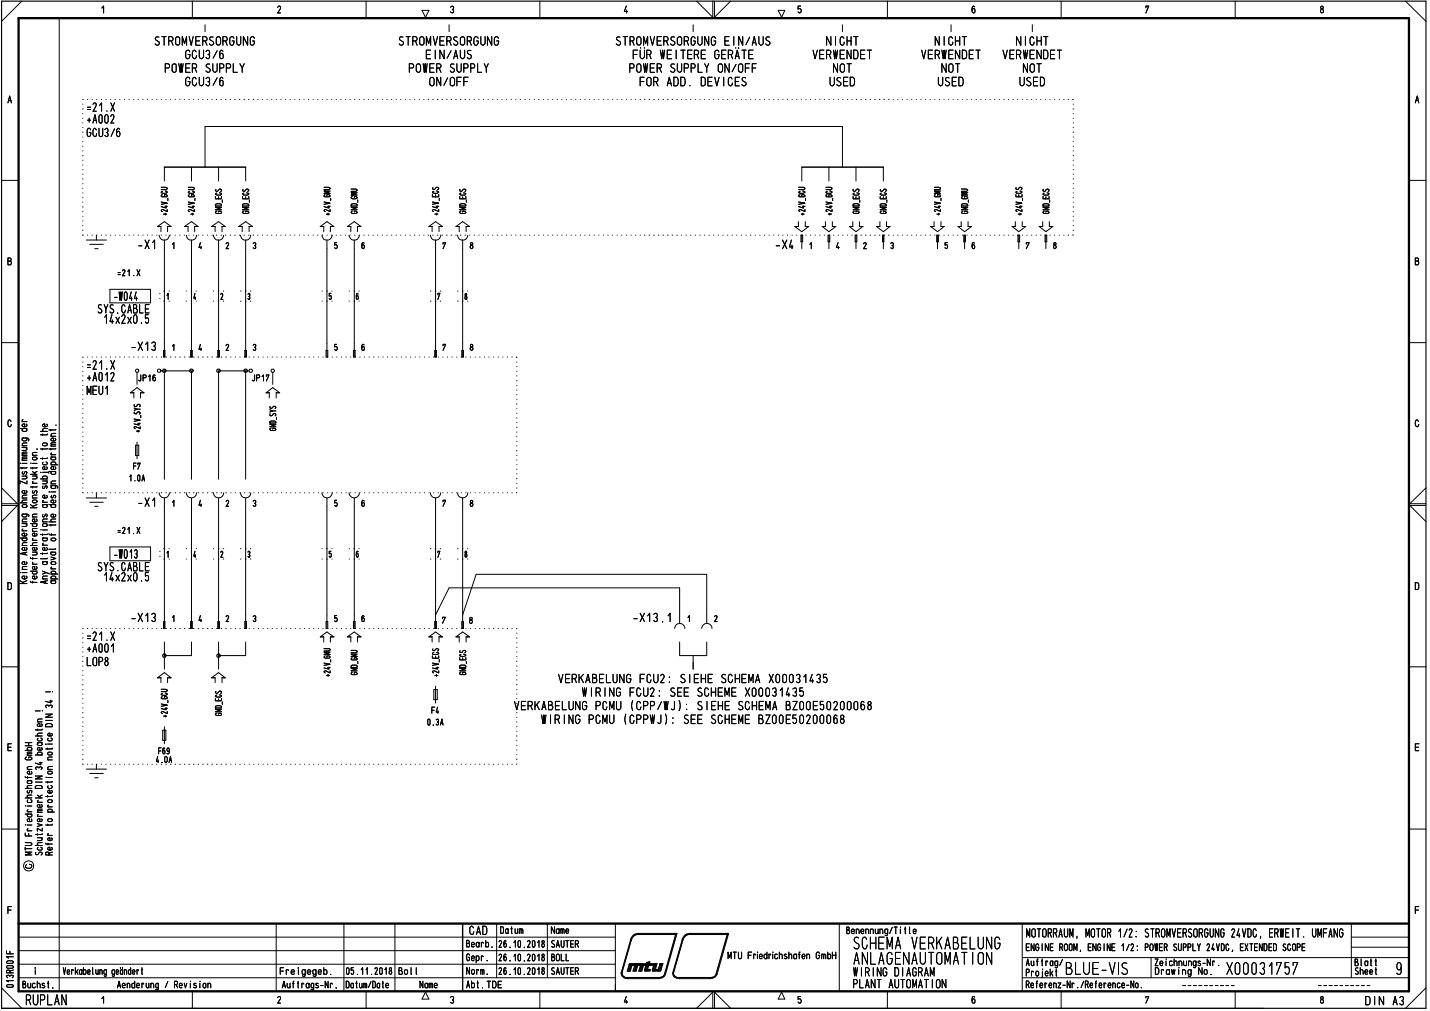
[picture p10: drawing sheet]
<svg xmlns="http://www.w3.org/2000/svg" width="420mm" height="297mm" viewBox="0 0 420 297" stroke-linecap="round" stroke-linejoin="round" font-family="sans-serif">
<defs><g id="words">
<text font-size="7.4" x="329.4" y="286.4">s</text>
<text font-size="5.3" x="292.1" y="279">G</text>
<g font-size="4.6">
<text x="285.4" y="4">6</text>
<text x="387.7" y="4">8</text>
<text x="415.7" y="30.4">A</text>
<text x="7.6" y="295.4">RUPLAN</text>
</g>
<g font-size="3.9">
<text x="59.9" y="9.5">1</text>
<text x="131.6" y="9.5">1</text>
<text x="203.3" y="9.5">1</text>
<text x="247.2" y="9.5">1</text>
<text x="279.1" y="9.5">1</text>
<text x="45.2" y="13.5">STROMVERSORGUNG</text>
<text x="54.3" y="17.4">GCU3/6</text>
<text x="116.9" y="13.5">STROMVERSORGUNG</text>
<text x="124.9" y="17.4">EIN/AUS</text>
<text x="180.7" y="13.5">STROMVERSORGUNG EIN/AUS</text>
<text x="185.7" y="17.4">FÜR WEITERE GERÄTE</text>
<text x="238.8" y="17.4">VERWENDET</text>
<text x="242.7" y="13.5">NICHT</text>
<text x="270.7" y="17.4">VERWENDET</text>
<text x="274.6" y="13.5">NICHT</text>
<text x="294.5" y="17.4">VERWENDET</text>
<text x="298.5" y="13.5">NICHT</text>
<text x="48.1" y="21.4">POWER SUPPLY</text>
<text x="119.9" y="21.4">POWER SUPPLY</text>
<text x="184.6" y="21.4">POWER SUPPLY ON/OFF</text>
<text x="244.7" y="21.4">NOT</text>
<text x="276.6" y="21.4">NOT</text>
<text x="300.5" y="21.4">NOT</text>
<text x="54.3" y="25.3">GCU3/6</text>
<text x="126" y="25.4">ON/OFF</text>
<text x="187.8" y="25.4">FOR ADD. DEVICES</text>
<text x="243.7" y="25.4">USED</text>
<text x="275.5" y="25.4">USED</text>
<text x="299.5" y="25.4">USED</text>
<text x="24.9" y="32.9">.21.X</text>
<text x="25.2" y="40.3">00U3/6</text>
<text x="25.3" y="36.3">+A002</text>
<text x="227.6" y="73.2">-X4</text>
<text x="309.3" y="73.2">8</text>
<text x="33.3" y="88.4">-W044</text>
<text x="28.5" y="92.1">SYS.CABLE</text>
<text x="30.4" y="95.2">14x2x0.5</text>
<text x="38.2" y="103.1">-X13</text>
<text x="24.9" y="108.6">.21.X</text>
<text x="25.3" y="112.1">+A012</text>
<text x="25.5" y="116.1">MEU1</text>
<text x="77.9" y="117.1">ir</text>
<text x="40.5" y="148.9">-X1</text>
<text x="28.5" y="167.9">SYS.CABLE</text>
<text x="33.3" y="164.2">-W013</text>
<text x="30.4" y="170.9">14x2x0.5</text>
<text x="38.2" y="182.8">-X13</text>
<text x="185.7" y="182.8">-X13.1</text>
<text x="201.8" y="182.8">1</text>
<text x="24.9" y="188.3">.21.X</text>
<text x="25.3" y="191.8">+A001</text>
<text x="25.3" y="195.7">LOP8</text>
<text x="164" y="200.7">VERKABELUNG FCU2: SIEHE SCHEMA X00031435</text>
<text x="152.9" y="208.7">ERKABELUNG PCMU (CPR/WJ): SIEHE SCHEMA BZOOE50200068</text>
<text x="171" y="204.7">WIRING FCU2: SEE SCHEME X00031435</text>
<text x="62.5" y="210.4">0</text>
<text x="159" y="212.8">WIRING PCMU (CPPWJ): SEE SCHEME BZOOE50200068</text>
<text x="137.8" y="274.7">CAD</text>
<text x="301.5" y="275.5">MOTORRAUM, MOTOR 1/2: STROMVERSORGUNG 24VDC, ERWEIT. UMFANG</text>
<text x="250.7" y="286.9">WIRING DIAGRAM</text>
<text x="250.4" y="290.4">PLANT AUTOMATION</text>
<text x="401" y="295.4">DIN A3/</text>
</g>
<g font-size="3.2">
<text x="81.2" y="4">2</text>
<text x="132" y="4">3</text>
<text x="183" y="4">4</text>
<text x="336.5" y="4">7</text>
<text x="2.2" y="30.4">A</text>
<text x="2.2" y="78">B</text>
<text x="245.6" y="73.2">4</text>
<text x="253.5" y="73.2">2</text>
<text x="261.4" y="73.2">3</text>
<text x="277.3" y="73.2">5</text>
<text x="285.2" y="73.2">6</text>
<text x="415.7" y="78">B</text>
<text x="34.3" y="81.2">.21.X</text>
<text x="39.7" y="112.1">7216</text>
<text x="2.1" y="125.6">0</text>
<text x="34.3" y="156.9">.21.X</text>
<text x="2.2" y="173.4">D</text>
<text x="415.7" y="173.4">D</text>
<text x="129.8" y="183.3">7</text>
<text x="137.7" y="183.3">8</text>
<text x="209.7" y="182.8">2</text>
<text x="2" y="220.7">E</text>
<text x="415.5" y="220.7">E</text>
<text x="415.5" y="268.6">F</text>
<text x="146.4" y="278.5">26.10.2018</text>
<text x="161.9" y="278.5">SAUTER</text>
<text x="213.7" y="281.9">MTU Friedrichshafen GmbH</text>
<text x="301.3" y="279.5">ENGINE ROOM, ENGINE 1/2: POWER SUPPLY 24VDC, EXTENDED SCOPE</text>
<text x="82.2" y="286.4">Freigegeb.</text>
<text x="117" y="286.4">Bol l</text>
<text x="136.9" y="282.4">Gepr.</text>
<text x="137" y="286.4">Norm.</text>
<text x="146.4" y="282.4">26.10.2018</text>
<text x="146.4" y="286.4">26.10.2018</text>
<text x="301.2" y="286.9">Projekt 3LU1— V</text>
<text x="301.4" y="283.8">Auftrag/</text>
<text x="34.3" y="290.4">Aenderung / Revision</text>
<text x="101.5" y="290.4">Datum/Date</text>
<text x="123.8" y="293.7">A</text>
<text x="136.9" y="290.4">Abt. TDE</text>
<text x="228.5" y="293.7">A</text>
<text x="301.2" y="290.4">Referenz-Nr./Reference-No.</text>
<text x="132.1" y="294.9">3</text>
<text x="183.3" y="294.9">4</text>
<text x="234.3" y="294.9">5</text>
<text x="285.4" y="294.9">6</text>
<text x="336.5" y="294.9">7</text>
<text x="387.7" y="294.9">8</text>
</g>
<g font-size="2.9">
<text x="301.4" y="73.2">7</text>
<text x="74" y="112.1">JP177</text>
<text x="37.7" y="141.5">1.0A</text>
<text x="39.1" y="138">F7</text>
<text x="58.3" y="148.9">4</text>
<text x="130" y="148.9">7</text>
<text x="137.9" y="148.9">8</text>
<text x="56.8" y="163.9">4:</text>
<text x="58.3" y="182.8">4</text>
<text x="98.1" y="182.8">5</text>
<text x="95" y="192.4">R</text>
<text x="126.7" y="209.7">F4</text>
<text x="125.5" y="213.2">0.3A</text>
<text x="46.5" y="221.7">F69</text>
<text x="45.8" y="224.2">4.0A</text>
<text x="146.9" y="274.4">Datum</text>
<text x="161.9" y="274.4">Name</text>
<text x="248.6" y="274.5">Benennung/Title</text>
<text x="136.9" y="278.4">Bearb .</text>
<text x="18.4" y="286.4">Verkabelung geändert</text>
<text x="101.6" y="286.4">05.11 .2018</text>
<text x="161.9" y="286.4">SAUTER</text>
<text x="161.9" y="282.4">BOLL</text>
<text x="250.7" y="283.5">ABLAG —\AUTOldT</text>
<text x="339.2" y="284">Zeichnungs-Nr.</text>
<text x="339.3" y="286.4">Draw ing No.</text>
<text x="398" y="283.9">Blatt</text>
<text x="398" y="286.4">Sheet</text>
<text x="6.5" y="290.4">Buchst.</text>
<text x="82.8" y="290.4">Auf trags-Nr .</text>
<text x="123.2" y="290.4">Name</text>
<text x="81.4" y="294.9">2</text>
</g>
<g font-size="2.1">
<text x="39.1" y="121.8">tn</text>
<text x="10.3" y="230.4">—</text>
<text x="7.7" y="241.6">.a)</text>
</g>
<g font-size="1.6">
<text x="63.1" y="56.4">&lt;A</text>
<text x="71.1" y="58.6">W</text>
<text x="126.9" y="58">W</text>
<text x="134.9" y="56.4">V)</text>
<text x="134.9" y="58.6">W</text>
<text x="250.5" y="58.6">W</text>
<text x="258.4" y="58.6">W</text>
<text x="298.3" y="55.9">40</text>
<text x="298.3" y="58">W</text>
<text x="306.3" y="56.4">2!)</text>
<text x="306.3" y="58.6">W</text>
<text x="47.8" y="63.3">.</text>
<text x="55.1" y="62.9">N</text>
<text x="65.1" y="60.2">1</text>
<text x="126.8" y="61.3">^4.</text>
<text x="234.4" y="61.3">^4.</text>
<text x="235.1" y="63.3">.</text>
<text x="242.5" y="61.3">^4.</text>
<text x="243.1" y="63.3">.</text>
<text x="274.3" y="61.3">^4.</text>
<text x="298.3" y="61.3">^4.</text>
<text x="6.3" y="124">4-</text>
<text x="16.2" y="125.6">•</text>
<text x="39.1" y="120.7">›-</text>
<text x="6.3" y="131.1">C</text>
<text x="11.6" y="126.9">..C-•-•</text>
<text x="39.3" y="126.2">c•-•2</text>
<text x="6.2" y="132.5">M</text>
<text x="10.7" y="132.3">• •-•-•-•-•</text>
<text x="11.7" y="135.3">-•-•</text>
<text x="5.6" y="142.3">NI</text>
<text x="8.7" y="139.5">-Y •—)-22</text>
<text x="8.7" y="143.8">-•-•</text>
<text x="8.7" y="138">•-•-•</text>
<text x="9.3" y="142.3">2-</text>
<text x="11.6" y="140.9">.22</text>
<text x="14.7" y="143.8">0')</text>
<text x="14.7" y="142.3">C</text>
<text x="6.3" y="145.1">C</text>
<text x="9.3" y="145.1">C</text>
<text x="12.3" y="148">2- 0</text>
<text x="12.3" y="149.3">22-22</text>
<text x="14.1" y="145.1">.—</text>
<text x="6.2" y="154.9">M 0</text>
<text x="6.3" y="153.5">C</text>
<text x="6.3" y="152.1">22) C</text>
<text x="9.3" y="153.5">N</text>
<text x="12.3" y="154.9">0-•-•</text>
<text x="12.3" y="153.5">C -C</text>
<text x="5.5" y="159.1">12</text>
<text x="6.3" y="157.7">0) 0</text>
<text x="6.3" y="160.4">C</text>
<text x="6.3" y="156.2">2.-</text>
<text x="8.7" y="160.4">-C</text>
<text x="9.3" y="159.1">2-</text>
<text x="11.7" y="156.2">.—</text>
<text x="11.7" y="157.6">•-•-••4-•</text>
<text x="12.3" y="159.1">ao</text>
<text x="12.3" y="162">CD—,</text>
<text x="6.3" y="167.5">C</text>
<text x="8.7" y="164.5">•-1-•</text>
<text x="9.2" y="163.3">M</text>
<text x="9.4" y="166">2-•</text>
<text x="12.3" y="166">22</text>
<text x="14.8" y="167.5">2.-</text>
<text x="6.3" y="171.6">C</text>
<text x="6.3" y="168.8">-</text>
<text x="8.7" y="171.6">•-.-•</text>
<text x="12.3" y="170.3">C</text>
<text x="14.7" y="170.3">0.</text>
<text x="102.9" y="198.4">Sei</text>
<text x="13.2" y="208.1">C),</text>
<text x="7.2" y="220.6">-0</text>
<text x="10" y="222">.0</text>
<text x="10.2" y="216.4">22</text>
<text x="13.2" y="220.6">-•-•</text>
<text x="7.8" y="226.2">C (').) C</text>
<text x="13.8" y="223.4">C</text>
<text x="7.4" y="237.2">—</text>
<text x="7.8" y="238.8">f.- E</text>
<text x="10.8" y="236">4-</text>
<text x="13.8" y="238.8">CL</text>
<text x="7.2" y="245.8">L-L-</text>
<text x="10.8" y="249.9">C.)</text>
<text x="13.2" y="251.4">CC</text>
<text x="2.1" y="268.6">F</text>
<text x="1.6" y="280.4">11-</text>
<text x="1.7" y="286">CC</text>
<text x="1.7" y="287.4">2, 7</text>
</g>
</g></defs>
<g fill="none" stroke="#000" stroke-width=".29">
<path d="M6.4 .3l-5.9 6M17.4 5.3v286M29.9 2.4l.5-.6v2M56.5 .3v5M107.6 .3v5M124 3h2l-1 2.1zM158.6 .3v5M204.7 .3l4.7 4.8v-4.8M209.9 .3v4.8l4.8-4.8M228.6 3h2l-.9 2.1zM235.2 1.8h-.7v.9a.56 .56 0 0 1 .9 .3 .56 .56 0 0 1-.7 .6l-.2-.1M260.7 .3v5"/>
<path d="M311.8 .3v5M362.9 .3v5M413 .3l6 6M.5 53h5M48.3 49.1v4.1M56.3 49.1v4.1M60.2 49.1v-11.9h187.3v11.9M64.2 49.1v4.1M72.2 49.1v4.1M235.6 49.1v4.1M243.5 49.1v4.1M251.5 49.1v4.1"/>
<path d="M259.5 49.1v4.1M414 53h5M.5 100.7h5M47.3 109h9v31.8M48.3 109v31.8M72.2 109v31.8M73.2 109h-9v31.8M414 100.7h5M416.8 123.8a.48 .48 0 0 0-.6-.4 .48 .48 0 0 0-.4 .6v.7l.4 .6h.4l.3-.6M.5 148.5h4.6l-4.6 4.7M.5 143.3l4.6 4.7h-4.6M419 148.5h-4.8l4.8 4.7"/>
<path d="M419 143.3l-4.8 4.7h4.8M.5 195.9h5M48.3 188.6v8M56.3 188.6v4h-8M64.2 188.6v8M72.2 188.6v4h-8M199.7 188.6v4h7.9v-4M203.7 192.6v4M414 195.9h5M7.4 218.2h2M8.4 218.2v.9M10.4 208.9h1.4"/>
<path d="M11 218.2h1.1l.3 .6-.3 .2h-.8l-.3-.2 .3-.6M11 214.2v.4M11 212.1h1.4M12 216.8l.4 .4-.3 .5h-.8l-.3-.4 .2-.4M12.1 219.7l.3 .4-.4 .4-1-.2v-.5l.7-.2v.9M12.1 212.7l.3 .2-.3 .5h-.9l-.2-.5 .7-.3v.8M12.4 214.2l-.1 .3h-1.9M12.4 211.2l-1.2 .1-.2 .2 .2 .6M12.4 218.2l-.2 .1M7.4 228.2l.1 .2h1.9M7.4 234.4h2M7.4 231.6h2"/>
<path d="M7.8 222.4l-.4 .4v.2l.4 .3 1.6-.2-.2-.6-.8-.1v.4M8 229.4h1.1l.3 .2v.4l-.3 .2-.9-.1-.2-.4 .3-.3M8 221.9h1.4M8.1 228.2v.5M8.2 232.3a.37 .37 0 0 0-.2 .5 .37 .37 0 0 0 .4 .2l.4-.8 .6 .1-.2 .7M8.3 239.2l-.3 .2 .3 .6h.8l.3-.2v-.4l-.3-.2M9 234.9l.4 .2v.5l-.3 .2-.9-.1-.2-.2 .2-.5M9.2 226.7l.2 .2-.2 .5h-.9l-.3-.5 .7-.3v.8M9.4 233.6l-1.3 .1-.1 .5 .4 .2M9.4 230.8l-1.3 .1-.1 .5 .4 .2M9.4 221.4h-1.1l-.3 .2 .3 .3M9.4 221l-1.3 .1-.1 .1 .3 .2"/>
<path d="M9.4 229.4h-.2M10.4 228h2l-2 .9h2M10.5 231.1l.3-.3h1.2l.4 .3v.5h-2zM11 239.9h1.4M11 238.7h1.4M11 233.6l1 .8M11.2 239.4l-.2 .2 .3 .3M11.6 224.1h.8M12 223.9v.8l-1.6-.5M12.1 236.4l.3 .5-.4 .3-1-.1v-.5l.2-.2h.5v.8M12.4 238.2h-1.2l-.2 .2 .2 .3M12.4 237.7h-1.2l-.2 .3 .4 .2"/>
<path d="M12.4 233.6l-.8 .4M.5 243.6h5M7.4 247.6h1.5a.42 .42 0 0 1 .5 .4 .42 .42 0 0 1-.5 .4h-1.5M7.4 248.9v.9M7.4 249.3h2M8.3 243.5l-.3 .4 .3 .2M9.4 250.4h-2l1.6 .4-1.6 .4h2M10.5 250.4a.43 .43 0 0 0 .1 .7 .43 .43 0 0 0 .6-.1 .56 .56 0 0 1 .6-.7 .56 .56 0 0 1 .5 .7l-.2 .2M11 242l1.4 .4-1.4 .4M11 246.1h1.4M11 244.9v.5M12 246.1a.42 .42 0 0 1 .4 .4 .42 .42 0 0 1-.4 .5h-1"/>
<path d="M12.1 240.6l.3 .3-.3 .5h-.9l-.2-.4v-.3l.7-.2v.9M12.4 247.6h-1.3l-.1 .5 .4 .3M12.4 244.9l-.1 .3h-1.9M12.4 243.3v.9l-1.4-.9v.9M414 243.6h5M3.3 266.4h-1v2M5.5 275.3h175.3M5.5 279.3h175.3M81.2 271.4v19.9M101 271.4v19.9M116 271.4v19.9M145.9 271.4v15.9"/>
<path d="M160.8 271.4v15.9M180.8 271.4v19.9M246.6 271.4v19.9M300.4 271.4v19.8M397 271.4v15.9M397 278.3h17M397 275.3h17M.5 290.2l5.9 6M1.9 282.6l.4-.3 1.3 .1a.34 .34 0 0 1 .3 .4 .34 .34 0 0 1-.4 .2h-1.3zM2 283.9l1.5-.2a.38 .38 0 0 1 .4 .4 .38 .38 0 0 1-.4 .4h-1.3l-.3-.4zM2.1 289.4l1.4-.1a.38 .38 0 0 1 .4 .4 .38 .38 0 0 1-.4 .4l-1.4-.1-.2-.3zM3.9 288.1h-2l.6 .4"/>
<path d="M3.9 281.1h-2l.6 .4M5.5 287.3h175.3M5.5 283.3h175.3M29.9 293.4l.5-.6v1.9M56.5 291.3v4.9M107.6 291.3v4.9M158.6 291.3v4.9M204.7 296.2l4.7-4.7v4.7M209.9 296.2v-4.7l4.8 4.7M260.7 291.3v4.9M300.4 287.3h113.6M300.4 281.3h113.6"/>
<path d="M311.8 291.3v4.9M338.2 281.3v6M362.9 291.3v4.9M419 290.2l-6 6"/>
<circle cx="40.3" cy="108.9" r=".49"/>
<circle cx="46.8" cy="108.9" r=".52"/>
<circle cx="73.7" cy="108.9" r=".52"/>
<circle cx="80.1" cy="108.9" r=".51"/>
<circle cx="8.4" cy="254.4" r="1.49"/>
</g>
<path d="M48.3 49.1h23.9M235.6 49.1h23.9M135.9 271.4v19.9" fill="none" stroke="#000" stroke-width=".42"/>
<path d="M.5 .3h418.5v295.9h-418.5z" fill="none" stroke="#000" stroke-width=".34"/>
<path d="M5.5 5.3h408.5v286h-408.5zM5.5 271.4h408.5" fill="none" stroke="#000" stroke-width=".68"/>
<g fill="none" stroke="#000" stroke-width=".29">
<path d="M10.4 208.9h1.4M11 218.2h1.1l.3 .6-.3 .2h-.8l-.3-.2 .3-.6M11 214.2v.4M11 212.1h1.4M12 216.8l.4 .4-.3 .5h-.8l-.3-.4 .2-.4M12.1 219.7l.3 .4-.4 .4-1-.2v-.5l.7-.2v.9M12.1 212.7l.3 .2-.3 .5h-.9l-.2-.5 .7-.3v.8M12.5 208.9h.1M12.4 214.2l-.1 .3h-1.9M12.4 211.2l-1.2 .1-.2 .2 .2 .6M12.4 218.2l-.2 .1M10.4 228h2l-2 .9h2"/>
<path d="M10.5 231.1l.3-.3h1.2l.4 .3v.5h-2zM11 239.9h1.4M11 238.7h1.4M11 233.6l1 .8M11.2 239.4l-.2 .2 .3 .3M11.6 224.1h.8M12 223.9v.8l-1.6-.5M12.1 236.4l.3 .5-.4 .3-1-.1v-.5l.2-.2h.5v.8M12.4 238.2h-1.2l-.2 .2 .2 .3M12.4 237.7h-1.2l-.2 .3 .4 .2M12.4 233.6l-.8 .4M10.5 250.4a.43 .43 0 0 0 .1 .7 .43 .43 0 0 0 .6-.1 .56 .56 0 0 1 .6-.7 .56 .56 0 0 1 .5 .7l-.2 .2"/>
<path d="M11 242l1.4 .4-1.4 .4M11 246.1h1.4M11 244.9v.5M12 246.1a.42 .42 0 0 1 .4 .4 .42 .42 0 0 1-.4 .5h-1M12.1 240.6l.3 .3-.3 .5h-.9l-.2-.4v-.3l.7-.2v.9M12.4 247.6h-1.3l-.1 .5 .4 .3M12.4 244.9l-.1 .3h-1.9M12.4 243.3v.9l-1.4-.9v.9"/>
</g>
<g fill="none" stroke="#000" stroke-width=".29">
<path d="M12.5 208.9h.1M14 229.6v.4M14 233.8v.4M14 237.1h1.4M14 228.4h1.4M14.1 235.1l.3-.2 .8 .1 .2 .5-1 .3-.4-.3zM14.3 236.6h-.3l.3 .5M14.9 230.8l.5 .3-.4 .5h-.7l-.3-.2 .2-.5M15.1 232.2l.3 .3-.3 .5h-.8l-.3-.3 .1-.4 .6-.1v.8M15.4 233.8l-.1 .2h-1.9M15.4 229.6v.2h-2M13.4 247.7l.1 .3h1.9"/>
<path d="M14 245.4h1.4M14 242.1v.5M14.1 240.7l.3-.2 .8 .1 .2 .5-1 .3-.4-.3zM14.1 247.7v.5M14.3 244.9l-.3 .1 .3 .4M15.1 249l.3 .4-.5 .4-.8-.2v-.5l.6-.2v.9M15.1 246.2l.3 .4-.5 .4-.8-.2v-.5l.6-.2v.9M15.4 242.1l-.1 .3h-1.9"/>
</g>
<g fill="none" stroke="#000" stroke-width=".29">
<path d="M13.4 212.9l.6-.3 1 .1 .4 .3v.5h-2zM13.4 209.8h2l-2 .9h2M13.4 211.7h2M13.4 203.3h1.4M13.5 218.6h.1M14 218.6h1.4M14.6 206h.8M14.9 216.8l.5 .4-.4 .5h-.7l-.3-.3 .2-.5M14.9 205.7v.8l-1.5-.4M15.1 215.5l.3 .2-.3 .5h-.8l-.3-.5 .4-.3h.3v.8M13.6 228.4h.1M14.1 226.7l.3-.1 .8 .1 .2 .5-1 .2-.4-.2z"/>
<path d="M14.1 221.1l.3-.1 .8 .1 .2 .5-1 .2-.4-.2z"/>
</g>
<g fill="none" stroke="#000" stroke-width=".29">
<path d="M15.5 203.3h.1M14 229.6v.4M14 233.8v.4M14 237.1h1.4M14 228.4h1.4M14.1 235.1l.3-.2 .8 .1 .2 .5-1 .3-.4-.3zM14.3 236.6h-.3l.3 .5M14.9 230.8l.5 .3-.4 .5h-.7l-.3-.2 .2-.5M15.1 232.2l.3 .3-.3 .5h-.8l-.3-.3 .1-.4 .6-.1v.8M15.4 233.8l-.1 .2h-1.9M15.4 229.6v.2h-2M13.4 247.7l.1 .3h1.9"/>
<path d="M14 245.4h1.4M14 242.1v.5M14.1 240.7l.3-.2 .8 .1 .2 .5-1 .3-.4-.3zM14.1 247.7v.5M14.3 244.9l-.3 .1 .3 .4M15.1 249l.3 .4-.5 .4-.8-.2v-.5l.6-.2v.9M15.1 246.2l.3 .4-.5 .4-.8-.2v-.5l.6-.2v.9M15.4 242.1l-.1 .3h-1.9"/>
</g>
<g fill="none" stroke="#000" stroke-width=".29">
<path d="M13.4 212.9l.6-.3 1 .1 .4 .3v.5h-2zM13.4 209.8h2l-2 .9h2M13.4 211.7h2M13.4 203.3h1.4M13.5 218.6h.1M14 218.6h1.4M14.6 206h.8M14.9 216.8l.5 .4-.4 .5h-.7l-.3-.3 .2-.5M14.9 205.7v.8l-1.5-.4M15.1 215.5l.3 .2-.3 .5h-.8l-.3-.5 .4-.3h.3v.8M13.6 228.4h.1M14.1 226.7l.3-.1 .8 .1 .2 .5-1 .2-.4-.2z"/>
<path d="M14.1 221.1l.3-.1 .8 .1 .2 .5-1 .2-.4-.2z"/>
</g>
<g fill="none" stroke="#000" stroke-width=".29">
<path d="M5.9 125.9h2M6 136.1h.1M6.5 128.7l1.8 .1 .2 .3-.2 .4M6.5 139.9h1.4M6.5 137.3v.5M6.5 136.1h1.4M6.5 135.2h1.4M6.5 133.9h1.4M6.7 138.6a.36 .36 0 0 0-.2 .5 .36 .36 0 0 0 .5 .2 .6 .6 0 0 1 .8-.6l-.1 .7M6.8 128.7l-.3 .3 .3 .5h.8l.3-.2-.3-.6M6.8 125.9l-.3 .3 .3 .5h.8l.3-.2-.3-.6M7.5 139.9l.4 .3-.1 .3-1.3 .2"/>
<path d="M7.7 124.6l.2 .5-.4 .3-.9-.2v-.5l.6-.2v.9M7.9 137.3l-.1 .2h-1.9M7.9 134.7h-1.2l-.2 .3 .2 .2M7.9 134.3h-1.2l-.2 .2 .4 .2M7.9 133.3h-1.2l-.2 .3 .2 .3M7.9 132.8l-1.3 .1v.4h.3M9.5 136.1h1.4M10.5 139.9l.4 .3-.2 .4-1.2 .1M12.5 130.4l1-.3a.42 .42 0 0 1 .4 .5 .42 .42 0 0 1-.4 .4l-.8-.1zM12.5 127.5v.4M13.5 135.7l.4 .4-.3 .5-.9-.1-.2-.3 .2-.4M13.7 137.2l.2 .2-.2 .5h-1l-.2-.5 .7-.3v.8"/>
<path d="M13.7 124.6l.2 .3-.1 .3-.9 .2a.45 .45 0 0 1-.4-.6 .45 .45 0 0 1 .7-.3v.9M13.9 127.5l-.1 .3h-1.9M5.9 147.7h2M6.5 146.3h1.4M6.6 148.4l.9-.1 .3 .1 .1 .4-1 .3-.3-.2zM7.9 146.9l-1.3 .1-.1 .4 .4 .3M7.9 145.5l-1.3 .1 .1 .7M8.9 149.2h2M8.9 148.3l1.2 .9M9.5 147.2l.4-.3h.6l.4 .3v.2l-.2 .3h-.8zM9.5 146.3h1.4M9.5 156.1h1.4"/>
<path d="M9.8 153.8l-.3 .2v.5l.3 .2 1-.2 .1-.3-.4-.4M10.6 156.7l.3 .3-.3 .5h-.9l-.1-.7 .6-.2v.9M10.9 155.3l-1.3 .1 .1 .7M10.9 145.5l-1.3 .1 .1 .7M10.9 148.3l-1.3 .5M12.7 151.2a.37 .37 0 0 0-.2 .5 .37 .37 0 0 0 .4 .2l.3-.7a.41 .41 0 0 1 .7 .1 .41 .41 0 0 1-.2 .6M12.7 142.8a.37 .37 0 0 0-.2 .5 .37 .37 0 0 0 .4 .2l.3-.5a.33 .33 0 0 1 .6-.2 .33 .33 0 0 1 0 .5l-.1 .2M12.7 159.6l-.2 .3 .3 .3M13.5 141.3a.42 .42 0 0 1 .4 .4 .42 .42 0 0 1-.4 .5h-1M13.7 145.5l.2 .3-.2 .5h-1l-.2-.5 .7-.3v.8M6.5 168.2h1.4M7.3 162.4v.6"/>
<path d="M7.7 169.2l.2 .6-.4 .3-.9-.2-.1-.4 .2-.3h.5v.9M7.7 165.1l.2 .4-.4 .4-.9-.2v-.5l.6-.2v.9M7.7 160.9l.2 .5-.4 .3-.9-.2-.1-.4 .2-.2h.5v.8M7.9 162.2l-2 .4 2 .5M8.9 167.8h2M9.8 167.8l-.3 .2v.5l.3 .2 1-.2 .1-.4-.4-.3M10.6 169.2l.3 .6-.4 .3-.8-.1-.2-.5 .2-.3h.5v.9M10.6 166.5l.3 .5-.4 .3-.8-.1-.2-.5 .2-.2h.5v.8M10.6 160.9l.3 .5-.4 .3-.8-.1-.2-.5 .2-.2h.5v.8M12.5 167.8l1.9 .9M12.5 162.5v.4M13.2 170.8v.6"/>
<path d="M13.7 168.2l-1.2 .5M13.9 170.6l-2 .4 2 .4M13.9 164l-.1 .2h-1.9M15.5 203.3h.1M8.7 253.9a.6 .6 0 0 1 .7 .6 .6 .6 0 0 1-.6 .6h-.8l-.4-.3-.1-.5 .3-.3"/>
</g>
<g fill="none" stroke="#000" stroke-width=".29">
<path d="M9.1 136.1h.1M9.5 133.8h1.4M9.5 136.1h1.4M9.7 134.4h1l.2 .5-1 .2-.4-.2zM10.5 139.9l.4 .3-.2 .4-1.2 .1M10.9 132.9l-1.3 .2 .1 .7M8.9 149.2h2M8.9 148.3l1.2 .9M9.5 147.2l.4-.3h.6l.4 .3v.2l-.2 .3h-.8zM9.5 156.1h1.4M9.5 146.3h1.4M9.8 153.8l-.3 .2v.5l.3 .2 1-.2 .1-.3-.4-.4"/>
<path d="M10.6 156.7l.3 .3-.3 .5h-.9l-.1-.7 .6-.2v.9M10.9 155.3l-1.3 .1 .1 .7M10.9 145.5l-1.3 .1 .1 .7M10.9 148.3l-1.3 .5M8.9 167.8h2M9.8 167.8l-.3 .2v.5l.3 .2 1-.2 .1-.4-.4-.3M10.6 169.2l.3 .6-.4 .3-.8-.1-.2-.5 .2-.3h.5v.9M10.6 166.5l.3 .5-.4 .3-.8-.1-.2-.5 .2-.2h.5v.8M10.6 160.9l.3 .5-.4 .3-.8-.1-.2-.5 .2-.2h.5v.8"/>
</g>
<g fill="none" stroke="#000" stroke-width=".29">
<path d="M303.3 7.3v2M35.2 29.2h.1M36.5 29.2h.1M37.9 29.2h.1M39.2 29.2h.1M40.6 29.2h.1M42 29.2h.1M43.3 29.2h.1M44.7 29.2h.1M46 29.2h.1M47.4 29.2h.1M48.7 29.2h.1"/>
<path d="M50.1 29.2h.1M51.4 29.2h.1M52.8 29.2h.1M54.1 29.2h.1M55.5 29.2h.1M56.9 29.2h.1M58.2 29.2h.1M59.6 29.2h.1M60.9 29.2h.1M62.3 29.2h.1M63.5 29.2h.2M64.9 29.2h.2"/>
<path d="M66.3 29.2h.1M67.6 29.2h.2M69 29.2h.1M70.3 29.2h.2M71.7 29.2h.1M73 29.2h.2M74.4 29.2h.1M75.7 29.2h.1M77.1 29.2h.1M78.4 29.2h.1M79.8 29.2h.1M81.2 29.2h.1"/>
<path d="M82.5 29.2h.1M83.9 29.2h.1M85.2 29.2h.1M86.6 29.2h.1M87.9 29.2h.1M89.3 29.2h.1M90.6 29.2h.1M92 29.2h.1M93.3 29.2h.1M94.7 29.2h.1M96.1 29.2h.1M97.4 29.2h.1"/>
<path d="M98.8 29.2h.1M100.1 29.2h.1M101.5 29.2h.1M102.8 29.2h.1M104.2 29.2h.1M105.5 29.2h.1M106.9 29.2h.1M108.2 29.2h.1M109.6 29.2h.1M111 29.2h.1M112.3 29.2h.1M113.7 29.2h.1"/>
<path d="M115 29.2h.1M116.4 29.2h.1M117.7 29.2h.1M119.1 29.2h.1M120.4 29.2h.1M121.8 29.2h.1M123.1 29.2h.1M124.5 29.2h.1M125.8 29.2h.1M127.1 29.2h.2M128.5 29.2h.2M129.8 29.2h.2"/>
<path d="M131.2 29.2h.2M132.5 29.2h.2M133.9 29.2h.2M135.3 29.2h.1M136.6 29.2h.2M138 29.2h.1M139.3 29.2h.1M140.7 29.2h.1M142 29.2h.1M143.4 29.2h.1M144.7 29.2h.1M146.1 29.2h.1"/>
<path d="M147.4 29.2h.1M148.8 29.2h.1M150.2 29.2h.1M151.5 29.2h.1M152.9 29.2h.1M154.2 29.2h.1M155.6 29.2h.1M156.9 29.2h.1M158.3 29.2h.1M159.6 29.2h.1M161 29.2h.1M162.3 29.2h.1"/>
<path d="M163.7 29.2h.1M165.1 29.2h.1M166.4 29.2h.1M167.8 29.2h.1M169.1 29.2h.1M170.5 29.2h.1M171.8 29.2h.1M173.2 29.2h.1M174.5 29.2h.1M175.9 29.2h.1M177.2 29.2h.1M178.6 29.2h.1"/>
<path d="M180 29.2h.1M181.3 29.2h.1M182.7 29.2h.1M184 29.2h.1M185.4 29.2h.1M186.7 29.2h.1M188.1 29.2h.1M189.4 29.2h.1M190.7 29.2h.2M192.1 29.2h.1M193.4 29.2h.2M194.8 29.2h.1"/>
<path d="M196.1 29.2h.2M197.5 29.2h.2M198.8 29.2h.2M200.2 29.2h.1M201.5 29.2h.1M202.9 29.2h.1M204.3 29.2h.1M205.6 29.2h.1M207 29.2h.1M208.3 29.2h.1M209.7 29.2h.1M211 29.2h.1"/>
<path d="M212.4 29.2h.1M213.7 29.2h.1M215.1 29.2h.1M216.5 29.2h.1M217.8 29.2h.1M219.2 29.2h.1M220.5 29.2h.1M221.9 29.2h.1M223.2 29.2h.1M224.6 29.2h.1M225.9 29.2h.1M227.3 29.2h.1"/>
<path d="M228.6 29.2h.1M230 29.2h.1M231.4 29.2h.1M232.7 29.2h.1M234.1 29.2h.1M235.4 29.2h.1M236.8 29.2h.1M238.1 29.2h.1M239.5 29.2h.1M240.8 29.2h.1M242.2 29.2h.1M243.5 29.2h.1"/>
<path d="M244.9 29.2h.1M246.3 29.2h.1M247.6 29.2h.1M249 29.2h.1M250.3 29.2h.1M251.6 29.2h.2M252.9 29.2h.2M254.3 29.2h.2M255.7 29.2h.1M257 29.2h.2M258.4 29.2h.1M259.7 29.2h.2"/>
<path d="M261.1 29.2h.1M262.4 29.2h.1M263.8 29.2h.1M265.1 29.2h.1M266.5 29.2h.1M267.8 29.2h.1M269.2 29.2h.1M270.6 29.2h.1M271.9 29.2h.1M273.3 29.2h.1M274.6 29.2h.1M276 29.2h.1"/>
<path d="M277.3 29.2h.1M278.7 29.2h.1M280 29.2h.1M281.4 29.2h.1M282.7 29.2h.1M284.1 29.2h.1M285.5 29.2h.1M286.8 29.2h.1M288.2 29.2h.1M289.5 29.2h.1M290.9 29.2h.1M292.2 29.2h.1"/>
<path d="M293.6 29.2h.1M294.9 29.2h.1M296.3 29.2h.1M297.6 29.2h.1M299 29.2h.1M300.4 29.2h.1M301.7 29.2h.1M303.1 29.2h.1M304.4 29.2h.1M305.8 29.2h.1M307.1 29.2h.1M308.5 29.2h.1"/>
<path d="M309.8 29.2h.1M311.2 29.2h.1M312.5 29.2h.1M313.8 29.2h.2M315.2 29.2l.1 .1M315.3 30.6h.1M315.3 31.9v.2M315.3 33.4h.1M315.3 34.7v.1M315.3 36.1v.1M315.3 37.4v.1M315.3 38.8v.1"/>
<path d="M24.3 42.9v.1M24.3 44.3v.1M24.3 45.6v.2M24.3 47.1v.1M24.3 48.4v.1M24.3 49.8v.1M24.3 51.1v.1M24.3 52.5v.2M24.3 53.9v.1M24.3 55.3v.1M24.3 56.6v.1M24.3 58v.1"/>
<path d="M24.3 59.4h.1M47.4 59.4l1.7 .3-1.7 .3M47.4 55h1.3l.4 .3-.4 .4h-1.3M47.7 57.2l-.3 .3 .2 .3 1.5-.1-.1-.5-.7-.1v.4M48.6 56.1l.5 .2v.3l-.5 .2h-.7l-.5-.2 .3-.4M49.3 58.3v.6M55.3 59.4l1.8 .3-1.8 .3M55.3 55h1.4l.4 .3-.4 .4h-1.4M55.7 57.2l-.4 .3 .3 .3 1.5-.1-.2-.5-.6-.1v.4M56.5 56.1l.5 .2 .1 .3-.5 .2h-.8l-.5-.2 .4-.4M57.3 58.3v.6M63.3 57.7v.7h1.8v-.7"/>
<path d="M64.2 57.8v.6M64.5 56.6l.4 .1 .2 .4-.4 .2h-1l-.4-.2 .4-.4M71.4 55.6a.42 .42 0 0 0 .2 .7 .42 .42 0 0 0 .6-.4 .43 .43 0 0 1 .5-.4 .43 .43 0 0 1 .3 .5l-.2 .2M72.4 56.6l.7 .4-.4 .3h-1l-.5-.3 .5-.3M73.3 58.8v.6M95.2 59.4l1.8 .3-1.8 .3M95.2 55h1.4l.4 .3-.4 .4h-1.4M95.5 57.2l-.3 .3 .3 .3 1.5-.1-.2-.5-.7-.1v.4M97 56.1h-1.8l1.4 .4-1.4 .3h1.8M97.2 58.3v.6M103.2 55.5h1.3l.4 .3-.4 .4h-1.3M103.5 57.7l-.3 .5 .4 .2h.9l.4-.2-.4-.5h-.4v.3"/>
<path d="M104.9 56.6h-1.7l1.4 .4-1.4 .3h1.7M105.1 58.8v.6M127 59.4l1.9 .3-1.9 .3M127.2 55.1a.37 .37 0 0 0 .1 .6 .37 .37 0 0 0 .5-.2 .56 .56 0 0 1 .5-.5 .56 .56 0 0 1 .6 .5l-.3 .2M128.2 56.1l.7 .4-.6 .3h-.7l-.6-.3 .5-.3M129.1 58.3v.6M136.2 56.6l.7 .3-.2 .3-1.3 .1-.3-.2 .3-.4M137 58.8v.6M234.7 59.4l1.8 .3-1.8 .3M234.7 55h1.4l.4 .3-.4 .4h-1.4M235.1 57.2l-.4 .3 .2 .3 1.6-.1-.2-.5-.7-.1v.4M235.8 56.1l.7 .4-.6 .3h-.7l-.5-.3 .4-.3"/>
<path d="M236.7 58.3v.6M242.7 59.4l1.8 .3-1.8 .3M242.7 55h1.4l.4 .3-.4 .4h-1.4M243 57.2l-.3 .1 .2 .5 1.6-.1-.3-.5-.7-.1v.4M243.8 56.1l.7 .4-.6 .3h-.7l-.5-.2 .3-.4M244.6 58.3v.6M250.7 55.6a.46 .46 0 0 0 .4 .7 .46 .46 0 0 0 .5-.6l.2-.1a.37 .37 0 0 1 .5 .1 .37 .37 0 0 1-.1 .5M251.8 56.6l.6 .3-.1 .3-1.3 .1-.3-.2 .3-.4M252.6 58.8v.6M258.7 55.6a.45 .45 0 0 0 .3 .6 .45 .45 0 0 0 .5-.3 .39 .39 0 0 1 .6-.4 .39 .39 0 0 1 0 .7M259.8 56.6l.5 .2 .1 .3-.3 .2h-1.1l-.4-.2 .4-.4M260.6 58.8v.6"/>
<path d="M274.5 59.4l1.8 .3-1.8 .3M274.5 55h1.4l.4 .3-.4 .4h-1.4M274.9 57.2l-.4 .3 .3 .3 1.5-.1-.2-.5-.6-.1v.4M276.3 56.1h-1.8l1.5 .4-1.5 .3h1.8M276.5 58.3v.6M282.5 55.5h1.4l.5 .4-.5 .3h-1.4M282.9 57.7l-.4 .3 .4 .4h1l.5-.2-.6-.5h-.4v.3M284.4 56.6h-1.9l1.4 .4-1.4 .3h1.9M284.5 58.8v.6M298.5 59.4l1.8 .3-1.8 .3M299.7 56.1l.6 .4-.6 .3h-.7l-.5-.2 .3-.4M300.4 58.3v.6"/>
<path d="M307.6 56.6l.6 .3-.1 .3-1.3 .1-.3-.2 .3-.4M308.4 58.8v.6M315.3 40.2v.1M315.3 41.6v.1M315.3 42.9v.1M315.3 44.3v.1M315.3 45.6v.2M315.3 47.1v.1M315.3 48.4v.1M315.3 49.8v.1M315.3 51.1v.1M315.3 52.5v.2"/>
<path d="M315.3 53.9v.1M315.3 55.3v.1M315.3 56.6v.1M315.3 58v.1M315.3 59.4h.1M24.3 69l.1 .1M24.3 60.7v.2M24.3 62.1v.1M24.3 63.5v.1M24.3 64.9h.1M24.3 66.2v.1M24.3 67.6v.1"/>
<path d="M25.4 70.5h5.9M25.7 69.1h.1M26.4 71.8h4M27.1 69.1h.1M27.8 73.1h1M28.3 69.1v1.4M28.4 69.1h.1M29.8 69.1h.1M31.1 69.1h.1M32.5 69.1h.1M33.8 69.1h.1M35.2 69.1h.1"/>
<path d="M36.5 69.1h.1M37.9 69.1h.1M39.2 69.1h.1M40.6 69.1h.1M40.8 72.2h.9M42 69.1h.1M42.6 70.5l1.2 2.6M43.3 69.1h.1M43.8 70.5l-1.2 2.6M44.7 69.1h.1M44.8 71.3l.6-.8v2.6M46 69.1h.1"/>
<path d="M46.8 69.1a1.48 1.48 0 0 0 1.5 1.4 1.48 1.48 0 0 0 1.4-1.4M47.3 68.1v-1.6h-1l2-1.4 1.9 1.4h-1v1.6M47.4 69.1h.1M48 62.9h1M48.3 70.5v34.4M48.5 60.6h.6M48.7 69.1h.1M48.8 60.5v.6l-1.4-.4M49.1 61.6v.5l-1.1-.5a.32 .32 0 0 0-.5 .1 .32 .32 0 0 0 .2 .4M50.1 69.1h.1M50.7 71.8l.4-.5v1.8M51.4 69.1h.1"/>
<path d="M52.8 69.1h.1M54.1 69.1h.1M54.7 69.1a1.48 1.48 0 0 0 1.5 1.4 1.48 1.48 0 0 0 1.5-1.4M55.2 68.1v-1.6h-1l2.1-1.4 1.9 1.4h-1v1.6M55.5 69.1h.1M56.1 62.9h.8M56.3 70.5v34.4M56.4 60.6h.7M56.8 60.5v.6l-1.5-.4M56.9 69.1h.1M57.1 61.6v.5l-1.3-.5a.35 .35 0 0 0-.4 .1 .35 .35 0 0 0 .1 .4h.2M58.2 69.1h.1"/>
<path d="M58.9 71.3l-.4 1.4h.7M59.1 72.4v.7M59.6 69.1h.1M60.9 69.1h.1M62.3 69.1h.1M62.7 69.1a1.53 1.53 0 0 0 1.5 1.4 1.53 1.53 0 0 0 1.5-1.4M63.2 68.1v-1.6h-1l2-1.4 2 1.4h-1v1.6M63.3 61h1.8l-1.8 .6h1.8M63.4 60l1.5-.1 .2 .6h-1.8zM63.5 69.1h.2M63.7 62.1l-.4 .2 .4 .4 1.4-.1v-.4l-.5-.1h-.4v.2M64.2 70.5v34.4"/>
<path d="M64.9 69.1h.2M66.3 69.1h.1M66.4 71.6a.39 .39 0 0 1 .6-.2 .39 .39 0 0 1 .1 .6l-.7 1.1h.8M67.6 69.1h.2M69 69.1h.1M70.3 69.1h.2M70.7 69.1a1.53 1.53 0 0 0 1.5 1.4 1.53 1.53 0 0 0 1.5-1.4M71.2 68.1v-1.6h-1.1l2.1-1.4 2 1.4h-1v1.6M71.2 61h1.9l-1.9 .6h1.9M71.3 60l1.6-.1 .2 .6h-1.9zM71.7 62.1l-.5 .2 .5 .4h1l.4-.2-.5-.4h-.4v.2M71.7 69.1h.1"/>
<path d="M72.2 70.5v34.4M73 69.1h.2M74.4 71.5l.2-.2a.43 .43 0 0 1 .5 .3 .43 .43 0 0 1-.3 .5 .45 .45 0 0 1 .3 .7 .45 .45 0 0 1-.7 0M74.4 69.1h.1M75.7 69.1h.1M77.1 69.1h.1M78.4 69.1h.1M79.8 69.1h.1M81.2 69.1h.1M82.5 69.1h.1M83.9 69.1h.1M85.2 69.1h.1"/>
<path d="M86.6 69.1h.1M87.9 69.1h.1M89.3 69.1h.1M90.6 69.1h.1M92 69.1h.1M93.3 69.1h.1M94.6 69.1a1.48 1.48 0 0 0 1.5 1.4 1.48 1.48 0 0 0 1.5-1.4M94.7 69.1h.1M95.1 68.1v-1.6h-1l2-1.4 2 1.4h-1v1.6M95.9 62.9h.9M96.1 70.5v34.4M96.1 69.1h.1"/>
<path d="M96.3 60.6h.7M96.4 62.7v.5M96.6 60.5v.6l-1.4-.4M97 61.6v.5l-1.1-.5a.32 .32 0 0 0-.5 .1 .32 .32 0 0 0 .1 .4M97.4 69.1h.1M98.8 69.1h.1M98.9 71.3h-.6l.1 .7a.5 .5 0 0 1 .7 .4 .5 .5 0 0 1-.7 .5l-.1-.2M100.1 69.1h.1M101.5 69.1h.1M102.6 69.1a1.53 1.53 0 0 0 1.5 1.4 1.53 1.53 0 0 0 1.5-1.4M102.8 69.1h.1M103.1 68.1v-1.6h-1l2-1.4 1.9 1.4h-1v1.6"/>
<path d="M103.2 61h1.7l-1.7 .6h1.7M103.3 60l1.5-.1 .1 .6h-1.7zM103.5 62.1l-.3 .4 .4 .2h.9l.4-.2-.4-.4h-.4v.2M104.1 70.5v34.4M104.2 69.1h.1M106.9 69.1h.1M107 71.5l-.4-.2-.3 .4v1l.3 .4a.53 .53 0 0 0 .5-.7 .53 .53 0 0 0-.7-.3l-.1 .2M108.2 69.1h.1M109.6 69.1h.1M111 69.1h.1M112.3 69.1h.1M113.7 69.1h.1"/>
<path d="M115 69.1h.1M116.4 69.1h.1M117.7 69.1h.1M119.1 69.1h.1M120.4 69.1h.1M121.8 69.1h.1M123.1 69.1h.1M124.5 69.1h.1M125.8 69.1h.1M126.4 69.1a1.53 1.53 0 0 0 1.6 1.4 1.53 1.53 0 0 0 1.5-1.4M127 68.1v-1.6h-1l2-1.4 2 1.4h-1v1.6M127.1 69.1h.2"/>
<path d="M127.8 62.9h.9M128 70.5v34.4M128.2 62.7v.5M128.5 69.1h.2M128.9 61.6v.5l-1.3-.5-.6 .2 .4 .3M129.8 69.1h.2M130.2 71.7v-.4h.7l-.7 1.8M131.2 69.1h.2M132.5 69.1h.2M133.9 69.1h.2M134.5 69.1a1.48 1.48 0 0 0 1.5 1.4 1.48 1.48 0 0 0 1.5-1.4M134.9 68.1v-1.6h-.9l1.9-1.4 2.1 1.4h-1.1v1.6"/>
<path d="M135.1 61h1.8l-1.8 .6h1.8M135.1 60l1.6-.1 .2 .6h-1.8zM135.3 69.1h.1M135.4 62.1l-.3 .1 .3 .5h1l.5-.2-.5-.4h-.5v.2M135.9 70.5v34.4M136.6 69.1h.2M138 69.1h.1M138.3 71.4a.68 .68 0 0 0 .6 .9 .47 .47 0 0 1-.3 .7 .47 .47 0 0 1-.6-.5 .47 .47 0 0 1 .6-.4l.2-.2a.36 .36 0 0 0 0-.5 .36 .36 0 0 0-.5 0zM139.3 69.1h.1M140.7 69.1h.1M142 69.1h.1M143.4 69.1h.1"/>
<path d="M144.7 69.1h.1M146.1 69.1h.1M147.4 69.1h.1M148.8 69.1h.1M150.2 69.1h.1M151.5 69.1h.1M152.9 69.1h.1M154.2 69.1h.1M155.6 69.1h.1M156.9 69.1h.1M158.3 69.1h.1M159.6 69.1h.1"/>
<path d="M161 69.1h.1M162.3 69.1h.1M163.7 69.1h.1M165.1 69.1h.1M166.4 69.1h.1M167.8 69.1h.1M169.1 69.1h.1M170.5 69.1h.1M171.8 69.1h.1M173.2 69.1h.1M174.5 69.1h.1M175.9 69.1h.1"/>
<path d="M177.2 69.1h.1M178.6 69.1h.1M180 69.1h.1M181.3 69.1h.1M182.7 69.1h.1M184 69.1h.1M185.4 69.1h.1M186.7 69.1h.1M188.1 69.1h.1M189.4 69.1h.1M190.7 69.1h.2M192.1 69.1h.1"/>
<path d="M193.4 69.1h.2M194.8 69.1h.1M196.1 69.1h.2M197.5 69.1h.2M198.8 69.1h.2M200.2 69.1h.1M201.5 69.1h.1M202.9 69.1h.1M204.3 69.1h.1M205.6 69.1h.1M207 69.1h.1M208.3 69.1h.1"/>
<path d="M209.7 69.1h.1M211 69.1h.1M212.4 69.1h.1M213.7 69.1h.1M215.1 69.1h.1M216.5 69.1h.1M217.8 69.1h.1M219.2 69.1h.1M220.5 69.1h.1M221.9 69.1h.1M223.2 69.1h.1M224.6 69.1h.1"/>
<path d="M225.9 69.1h.1M227.3 69.1h.1M228.6 69.1h.1M230 69.1h.1M231.4 69.1h.1M232.7 69.1h.1M234.1 69.1h.1M234.6 65.1v1.4h-1l2 1.6 2-1.6h-1v-1.4M235.3 69.1h.5v1.9h-.5zM235.4 62.9h.9M235.6 69.1v4M236.5 61.6v.5l-1.3-.5-.5 .2 .3 .3"/>
<path d="M236.8 69.1h.1M238 71.8l.4-.5v1.8M238.1 69.1h.1M239.5 69.1h.1M240.8 69.1h.1M242.2 69.1h.1M242.5 65.1v1.4h-.9l1.9 1.6 2.1-1.6h-1v-1.4M243.3 69.1h.5v1.9h-.5zM243.4 62.9h.9M243.5 69.1v4M244.5 61.6v.5l-1.5-.5-.3 .4 .3 .1M244.9 69.1h.1"/>
<path d="M246.3 69.1h.1M247.6 69.1h.1M249 69.1h.1M250.3 69.1h.1M250.6 65.1v1.4h-1l1.9 1.6 2-1.6h-1v-1.4M250.7 61h1.7l-1.7 .6h1.7M250.7 60l1.6-.1 .1 .6h-1.7zM251 62.1l-.3 .1 .3 .5h1l.4-.2-.5-.4h-.4v.2M251.2 69.1h.6v1.9h-.6zM251.5 69.1v4M252.9 69.1h.2M254.3 69.1h.2"/>
<path d="M255.7 69.1h.1M257 69.1h.2M258.4 69.1h.1M258.5 65.1v1.4h-1l2 1.6 2-1.6h-1v-1.4M258.6 61h1.8l-1.8 .6h1.8M258.7 60l1.5-.1 .2 .6h-1.8zM259 62.1l-.4 .4 .4 .2h1.1l.3-.2-.4-.4h-.5v.2M259.5 69.1v4M259.7 69.1v1.9h-.4v-1.9h.6M261.1 69.1h.1M262.4 69.1h.1M263.8 69.1h.1"/>
<path d="M265.1 69.1h.1M266.5 69.1h.1M267.8 69.1h.1M269.2 69.1h.1M270.6 69.1h.1M271.9 69.1h.1M273.3 69.1h.1M274.4 65.1v1.4h-1l2.1 1.6 1.9-1.6h-.9v-1.4M274.6 69.1h.1M275.2 69.1h.5v1.9h-.5zM275.3 62.9h.8M275.5 69.1v4"/>
<path d="M275.7 62.7v.5M276 69.1h.1M276.3 61.6v.5l-1.3-.5-.5 .2 .4 .3M277.3 69.1h.1M278.7 69.1h.1M280 69.1h.1M281.4 69.1h.1M282.4 65.1v1.4h-.9l1.9 1.6 2.1-1.6h-1.1v-1.4M282.5 61h1.9l-1.9 .6h1.9M282.6 60l1.5-.1 .3 .6h-1.9zM282.7 69.1h.1M282.9 62.1l-.4 .2 .4 .4h1l.5-.2-.6-.4h-.4v.2"/>
<path d="M283.2 69.1h.5v1.9h-.5zM283.4 69.1v4M284.1 69.1h.1M285.5 69.1h.1M286.8 69.1h.1M288.2 69.1h.1M289.5 69.1h.1M290.9 69.1h.1M292.2 69.1h.1M293.6 69.1h.1M294.9 69.1h.1M296.3 69.1h.1"/>
<path d="M297.6 69.1h.1M298.3 65.1v1.4h-.9l1.9 1.6 2.1-1.6h-1v-1.4M299 69.1h.6v1.9h-.5v-1.9M299.2 62.9h.9M299.3 69.1v4M299.7 62.7v.5M300.3 61.6v.5l-1.1-.5a.32 .32 0 0 0-.6 .1 .32 .32 0 0 0 .2 .4M300.4 69.1h.1M301.7 69.1h.1M303.1 69.1h.1M304.4 69.1h.1M305.8 69.1h.1"/>
<path d="M306.4 65.1v1.4h-1l1.9 1.6 2-1.6h-1v-1.4M306.5 61h1.7l-1.7 .6h1.7M306.5 60l1.6-.1 .1 .6h-1.7zM306.8 62.1l-.3 .1 .3 .5h1l.4-.2-.5-.4h-.4v.2M307 69.1h.6v1.9h-.6zM307.3 69.1v4M308.5 69.1h.1M309.8 69.1h.1M311.2 69.1h.1M312.5 69.1h.1M313.8 69.1h.2M315.3 69l-.1 .1"/>
<path d="M315.3 60.7v.2M315.3 62.1v.1M315.3 63.5v.1M315.3 64.9h.1M315.3 66.2v.1M315.3 67.6v.1M32.3 85h11.9v4h-11.9M46.9 87.7l.1 .1M47 86.2l-.1 .2M48.1 88.5h.3M48.1 85.5h.3M49.1 86.8l.3-.6v1.8"/>
<path d="M49.7 88.5h.1M49.7 85.5h.1M54.7 88.5h.1M54.7 85.5h.1M56.2 88.5h.1M56.2 85.5h.1M57.3 86.2l-.4 1.4h.5M57.4 87.3v.7M57.6 88.5h.1M57.6 85.5h.1M62.7 88.5h.1M62.7 85.5h.1"/>
<path d="M64.1 88.5h.2M64.1 85.5h.2M64.9 86.5l.1-.2a.41 .41 0 0 1 .5 .1 .41 .41 0 0 1-.1 .6l-.5 1h.6M65.6 88.5h.1M65.6 85.5h.1M70.7 88.5h.1M70.7 85.5h.1M72.1 88.5h.2M72.1 85.5h.2M72.9 86.4l.2-.2a.49 .49 0 0 1 .3 .5 .49 .49 0 0 1-.3 .4l.3 .1v.7l-.4 .1-.1-.3M73.5 88.5h.2M73.5 85.5h.2"/>
<path d="M94.6 88.5h.1M94.6 85.5h.1M96.1 88.5h.1M96.1 85.5h.1M97.2 86.2h-.5v.8l.2-.1a.56 .56 0 0 1 .4 .5 .56 .56 0 0 1-.4 .6l-.2-.3M97.5 88.5h.1M97.5 85.5h.1M102.6 88.5h.1M102.6 85.5h.1M104 88.5h.1M104 85.5h.1M105.2 86.4l-.3-.2-.2 .5v.9l.3 .4a.65 .65 0 0 0-.1-1.1l-.2 .4"/>
<path d="M105.5 88.5h.1M105.5 85.5h.1M126.4 88.5h.2M126.4 85.5h.2M127.9 88.5h.2M127.9 85.5h.2M128.7 86.6v-.4h.5l-.5 1.8M129.3 88.5h.2M129.3 85.5h.2M134.4 88.5h.2M134.4 85.5h.2M135.9 88.5h.1"/>
<path d="M135.9 85.5h.1M136.8 86.3l-.1 .1a.51 .51 0 0 0 .4 .7 .57 .57 0 0 1-.3 .9 .66 .66 0 0 1 .2-1.1l.1-.5-.2-.2zM137.4 88.5h.1M137.4 85.5h.1M24.3 118.6v.2M35.2 104.9h.1M36.5 104.9h.1M37.9 104.9h.1M39.2 104.9h.1M39.3 116.9v-1.5h-1l2-1.5 2 1.5h-1v1.5M39.5 118.9a.46 .46 0 0 0 .4 .6 .46 .46 0 0 0 .4-.5 .41 .41 0 0 1 .7-.2 .41 .41 0 0 1-.1 .7M40.6 104.9h.1"/>
<path d="M42 104.9h.1M43.3 104.9h.1M44.7 104.9h.1M46 104.9h.1M47.4 104.9h.1M48 103h.5v1.9h-.5zM48.7 104.9h.2M50.1 104.9h.1M50.7 101.7l.4-.5v1.8M51.4 104.9h.2M52.8 104.9h.2M54.1 104.9h.2"/>
<path d="M55.5 104.9h.2M56 103h.5v1.9h-.5zM56.9 104.9h.1M58.2 104.9h.2M58.9 101.2l-.4 1.4h.7M59.1 102.3v.7M59.6 104.9h.1M60.9 104.9h.2M62.3 104.9h.1M63.6 104.9h.2M64 103h.5v1.9h-.5zM65 104.9h.2"/>
<path d="M66.3 104.9h.2M66.4 101.5a.39 .39 0 0 1 .6-.3 .39 .39 0 0 1 .1 .7l-.7 1.1h.8M67.8 104.9h.1M69.1 104.9h.1M70.5 104.9h.1M71.8 104.9h.6v-1.9h-.5v1.9M73.2 104.9h.1M74.4 101.4l.2-.2a.43 .43 0 0 1 .5 .3 .43 .43 0 0 1-.3 .5 .45 .45 0 0 1 .3 .7 .45 .45 0 0 1-.7 0M74.5 104.9h.1M75.9 104.9h.1M77.3 104.9h.1M78.6 104.9h.1"/>
<path d="M79.4 119.5h-.1a.51 .51 0 0 0 .5 .5 .51 .51 0 0 0 .5-.5 .4 .4 0 0 1 .6 0 .4 .4 0 0 1-.1 .6M80 104.9h.1M81.3 104.9h.1M82.7 104.9h.1M84 104.9h.1M85.4 104.9h.1M86.7 104.9h.1M88.1 104.9h.1M89.5 104.9h.1M90.8 104.9h.1M92.2 104.9h.1M93.5 104.9h.1"/>
<path d="M94.9 104.9h.1M95.8 103h.5v1.9h-.5zM97.6 104.9h.1M98.9 101.2h-.6l.1 .7a.52 .52 0 0 1 .7 .4 .52 .52 0 0 1-.6 .6l-.2-.3M98.9 104.9h.1M100.3 104.9h.1M101.6 104.9h.1M103 104.9h.1M104.4 104.9v-1.9h-.6v1.9h.6M105.7 104.9h.1M107 101.3l-.4-.1-.3 .4v1l.3 .4a.55 .55 0 0 0 .5-.6 .55 .55 0 0 0-.5-.5l-.3 .3M107.1 104.9h.1"/>
<path d="M108.4 104.9h.1M109.8 104.9h.1M111.1 104.9h.1M112.5 104.9h.1M113.8 104.9h.1M115.2 104.9h.1M116.5 104.9h.1M117.9 104.9h.1M119.3 104.9h.1M120.6 104.9h.1M122 104.9h.1M123.3 104.9h.1"/>
<path d="M124.7 104.9h.1M126 104.9h.1M127.4 104.9h.1M127.7 103h.5v1.9h-.5zM128.7 104.9h.1M130.1 104.9h.1M130.2 101.6v-.4h.7l-.7 1.8M131.4 104.9h.1M132.8 104.9h.1M134.2 104.9h.1M135.5 104.9h.1M135.7 103h.5v1.9h-.5z"/>
<path d="M136.9 104.9h.1M138.2 104.9h.1M138.3 101.3a.55 .55 0 0 0 0 .5 .55 .55 0 0 0 .5 .3 .48 .48 0 0 1 0 .7 .48 .48 0 0 1-.7-.1 .48 .48 0 0 1 .3-.7 .41 .41 0 0 0 .5-.4 .41 .41 0 0 0-.6-.3zM139.6 104.9h.1M140.9 104.9h.1M142.3 104.9h.1M143.6 104.9h.1M145 104.9h.1M146.3 104.9h.1M147.7 104.9h.1M149.1 104.9h.1M150.4 104.9h.1"/>
<path d="M151.8 104.9v.2M151.8 106.3v.1M151.8 107.7v.1M151.8 109.1h.1M151.8 110.4v.1M151.8 111.8v.1M151.8 113.2v.1M151.8 114.6h.1M151.8 115.9v.1M151.8 117.3h.1M151.8 118.6v.2M9.1 136.1h.1"/>
<path d="M9.5 133.8h1.4M9.7 134.4h1l.2 .5-1 .2-.4-.2zM10.9 132.9l-1.3 .2 .1 .7M14.9 134.3h1.1l.4 .6-.4 .2h-.7l-.4-.2 .4-.6M14.9 136.6h2.1M14.9 133.6h1.5M14.9 128.2h1.5M15.2 133.1l-.3 .2 .4 .3M15.4 136.6a.42 .42 0 0 1-.5-.5 .42 .42 0 0 1 .5-.4l1 .3v.3l-.4 .3M16.1 137.2l.3 .2-.3 .5h-.9l-.3-.5 .8-.3v.8M16.1 128.8l.3 .2-.3 .5h-.9l-.3-.5 .8-.3v.8M16.4 130.6h-1.2l-.3 .2 .3 .3"/>
<path d="M16.4 130h-1l-.5 .3 .5 .3M16.4 127.3l-1.3 .2 .1 .7M16.4 134.3l-.2 .1M24.3 120.1h.1M24.3 121.4v.1M24.3 122.8v.1M24.3 124.1v.1M24.3 125.5v.1M24.3 126.9v.1M24.3 128.3v.1M24.3 129.6v.1M24.3 131v.1"/>
<path d="M24.3 132.3v.2M24.3 133.8v.1M24.3 135.1v.1M24.3 136.5v.1M24.3 137.8v.1M24.3 139.2v.1M39.4 123.1l1.8 .3-1.8 .4M39.8 130.8h1v3.1h-1zM40.3 129.9v4.9M40.6 126.4v.5M40.9 124.3v.6l-1.5-.4M41.4 122v.7"/>
<path d="M79.3 124.7h1.8l-1.8 .7h1.8M79.3 123.9l1.4-.2 .4 .3v.3h-1.8zM79.3 120.4l.8 .3-.8 .4M79.4 121.6a.46 .46 0 0 0 .3 .6 .46 .46 0 0 0 .5-.5l.1-.1a.4 .4 0 0 1 .6 0 .4 .4 0 0 1-.1 .6M79.6 125.8l-.3 .2 .3 .5h1l.5-.3-.5-.4h-.5v.3M80.1 120.7h1M81.2 122.6v.7M151.8 120.1h.1M151.8 121.4v.1M151.8 122.8v.1M151.8 124.1v.1M151.8 125.5v.1"/>
<path d="M151.8 126.9v.1M151.8 128.3v.1M151.8 129.6v.1M151.8 131v.1M151.8 132.3v.2M151.8 133.8v.1M151.8 135.1v.1M151.8 136.5v.1M151.8 137.8v.1M151.8 139.2v.1M15 158.2l1-.1 .4 .2v.3l-.4 .3h-.6l-.4-.2zM15.2 145.6a.33 .33 0 0 0-.1 .6 .33 .33 0 0 0 .5-.2l.1-.2a.33 .33 0 0 1 .5-.2 .33 .33 0 0 1 .1 .4l-.2 .3"/>
<path d="M16.1 151.1l.3 .3-.3 .5h-.9l-.3-.3 .1-.4 .7-.2v.9M16.1 147l.3 .4-.4 .3-1-.1-.1-.4 .8-.3v.8M24.3 140.5v.2M24.3 142v.1M24.3 143.3v.1M24.3 144.7l.1 .1M25.4 146.3h5.9M25.7 144.8h.1M26.4 147.6h4M27.1 144.8h.1M27.8 148.8h1M28.3 144.8v1.5"/>
<path d="M28.4 144.8h.1M29.8 144.8h.1M31.1 144.8h.1M32.5 144.8h.1M33.8 144.8h.1M35.2 144.8h.1M36.5 144.8h.1M37.9 144.8h.1M39.2 144.8h.1M40.6 144.8h.1M42 144.8h.1M43.3 144.8h.1"/>
<path d="M44.7 144.8h.1M46 144.8h.1M46.8 144.8a1.48 1.48 0 0 0 1.5 1.5 1.48 1.48 0 0 0 1.4-1.5M47.4 144.8h.1M48.3 146.3v38.4M48.7 144.8h.2M50.1 144.8h.1M50.7 147.6l.4-.6v1.8M51.4 144.8h.2M52.8 144.8h.2M54.1 144.8h.2M54.7 144.8a1.48 1.48 0 0 0 1.5 1.5 1.48 1.48 0 0 0 1.5-1.5"/>
<path d="M55.5 144.8h.2M56.3 146.3v14.9M56.9 144.8h.1M58.2 144.8h.2M59.6 144.8h.1M60.9 144.8h.2M62.3 144.8h.1M62.7 144.8a1.52 1.52 0 0 0 1.5 1.5 1.52 1.52 0 0 0 1.5-1.5M63.6 144.8h.2M64.2 146.3v38.4M65 144.8h.2M66.3 144.8h.2"/>
<path d="M66.4 147.3a.42 .42 0 0 1 .6-.2 .42 .42 0 0 1 .1 .6l-.7 1.1h.8M67.8 144.8h.1M69.1 144.8h.1M70.5 144.8h.1M70.7 144.8a1.52 1.52 0 0 0 1.5 1.5 1.52 1.52 0 0 0 1.5-1.5M71.8 144.8h.1M72.2 146.3v38.4M73.2 144.8h.1M74.4 147.2l.4-.2a.49 .49 0 0 1 .3 .4 .49 .49 0 0 1-.3 .5 .43 .43 0 0 1 .3 .5 .43 .43 0 0 1-.4 .4l-.3-.3M74.5 144.8h.1M75.9 144.8h.1M77.3 144.8h.1"/>
<path d="M78.6 144.8h.1M80 144.8h.1M81.3 144.8h.1M82.7 144.8h.1M84 144.8h.1M85.4 144.8h.1M86.7 144.8h.1M88.1 144.8h.1M89.5 144.8h.1M90.8 144.8h.1M92.2 144.8h.1M93.5 144.8h.1"/>
<path d="M94.6 144.8a1.48 1.48 0 0 0 1.5 1.5 1.48 1.48 0 0 0 1.5-1.5h.1M94.9 144.8h.1M96.1 146.3v38.4M96.2 144.8h.1M98.9 147h-.6v.8a.48 .48 0 0 1 .8 0 .48 .48 0 0 1-.1 .7l-.2 .3h-.3l-.2-.3M98.9 144.8h.1M100.3 144.8h.1M101.6 144.8h.1M102.6 144.8a1.48 1.48 0 0 0 1.5 1.5 1.48 1.48 0 0 0 1.4-1.5M103 144.8h.1M104.1 146.3v38.4M104.4 144.8h.1"/>
<path d="M105.7 144.8h.1M107 147.2l-.4-.2-.3 .4v1.1l.3 .3a.52 .52 0 0 0 .5-.6 .52 .52 0 0 0-.7-.5l-.1 .4M107.1 144.8h.1M108.4 144.8h.1M109.8 144.8h.1M111.1 144.8h.1M112.5 144.8h.1M113.8 144.8h.1M115.2 144.8h.1M116.5 144.8h.1M117.9 144.8h.1M119.3 144.8h.1"/>
<path d="M120.6 144.8h.1M122 144.8h.1M123.3 144.8h.1M124.7 144.8h.1M126 144.8h.1M126.4 144.8a1.52 1.52 0 0 0 1.6 1.5 1.52 1.52 0 0 0 1.5-1.5M127.4 144.8h.1M128 146.3v38.4M128.7 144.8h.1M130.1 144.8h.1M131.4 144.8h.1M132.8 144.8h.1"/>
<path d="M134.2 144.8h.1M134.5 144.8a1.48 1.48 0 0 0 1.5 1.5 1.48 1.48 0 0 0 1.5-1.5M135.5 144.8h.1M135.9 146.3v38.4M136.9 144.8h.1M138.2 144.8h.1M139.6 144.8h.1M140.9 144.8h.1M142.3 144.8h.1M143.6 144.8h.1M145 144.8h.1M146.3 144.8h.1"/>
<path d="M147.7 144.8h.1M149.1 144.8h.1M150.4 144.8h.1M151.8 144.7v.1M151.8 140.5v.2M151.8 142v.1M151.8 143.3v.1M14.9 170.6h1.1l.4 .3-.1 .4-.3 .1-1-.1-.1-.4 .4-.3M14.9 163.7l1.5 .4-1.5 .4M14.9 162.2l1.3 .1 .1 .6-1 .2-.4-.4 .4-.5M15 165.2l1-.2 .3 .2 .1 .4-1 .3-.4-.2zM15.4 168.7a.42 .42 0 0 1-.5-.5 .42 .42 0 0 1 .5-.4l.9 .2 .1 .4-.4 .3"/>
<path d="M32.3 160.7h11.9v4.1h-11.9M46.9 163.4l.1 .1M47 162l-.1 .1M48.1 164.3h.3M48.1 161.2h.3M49.1 162.5l.3-.5v1.7M49.7 164.3h.1M49.7 161.2h.1M54.7 164.3h.1M54.7 161.2h.1M56.3 164.3v20.4M62.7 164.3h.1"/>
<path d="M62.7 161.2h.1M64.1 164.3h.2M64.1 161.2h.2M64.9 162.3l.1-.3h.3l.2 .3-.6 1.4h.6M65.6 164.3h.1M65.6 161.2h.1M70.7 164.3h.1M70.7 161.2h.1M72.1 164.3h.2M72.1 161.2h.2M72.9 162.2l.1-.2 .4 .1v.6l-.3 .1a.49 .49 0 0 1 .3 .5 .49 .49 0 0 1-.3 .4l-.2-.2M73.5 164.3h.2"/>
<path d="M73.5 161.2h.2M94.6 164.3h.1M94.6 161.2h.1M96.1 164.3h.1M96.1 161.2h.1M97.2 162h-.5v.7l.2-.1a.57 .57 0 0 1 .4 .5 .57 .57 0 0 1-.4 .6l-.2-.3M97.5 164.3h.1M97.5 161.2h.1M102.6 164.3h.1M102.6 161.2h.1M104 164.3h.1M104 161.2h.1"/>
<path d="M105.2 162.1l-.3-.1-.2 .4v.9l.3 .4a.74 .74 0 0 0-.1-1.1l-.2 .4M105.5 164.3h.1M105.5 161.2h.1M126.4 164.3h.2M126.4 161.2h.2M127.9 164.3h.2M127.9 161.2h.2M128.7 162.3v-.3h.5l-.5 1.7M129.3 164.3h.2M129.3 161.2h.2M134.4 164.3h.2M134.4 161.2h.2"/>
<path d="M135.9 164.3h.1M135.9 161.2h.1M136.8 162a.67 .67 0 0 0 .3 1l.1 .3-.3 .4a.65 .65 0 0 1-.3-.6 .65 .65 0 0 1 .4-.5l.1-.5zM137.4 164.3h.1M137.4 161.2h.1M24.3 198.4v.1M24.3 199.7v.1M35.2 184.7h.1M36.5 184.7h.1M37.9 184.7h.1M39.2 184.7h.1M40.6 184.7h.1"/>
<path d="M42 184.7h.1M43.3 184.7h.1M44.7 184.7h.1M46 184.7h.1M47.4 184.7h.1M48 182.6h.5v2.1h-.5zM48.7 184.7h.2M50.1 184.7h.1M50.7 181.4l.4-.6v1.8M51.4 184.7h.2M52.8 184.7h.2M54.1 184.7h.2"/>
<path d="M55.5 184.7h.2M56 182.6h.5v2.1h-.5zM56.9 184.7h.1M58.2 184.7h.2M59.6 184.7h.1M60.9 184.7h.2M62.3 184.7h.1M63.6 184.7h.2M64 182.6h.5v2.1h-.5zM65 184.7h.2M66.3 184.7h.2M66.4 181.2a.42 .42 0 0 1 .6-.3 .42 .42 0 0 1 .1 .7l-.7 1h.8"/>
<path d="M67.8 184.7h.1M69.1 184.7h.1M70.5 184.7h.1M71.8 184.7h.6v-2.1h-.5v2.1M73.2 184.7h.1M74.4 181.2l.4-.4a.49 .49 0 0 1 .3 .5 .49 .49 0 0 1-.3 .5 .43 .43 0 0 1 .3 .4 .43 .43 0 0 1-.4 .4l-.3-.2M74.5 184.7h.1M75.9 184.7h.1M77.3 184.7h.1M78.6 184.7h.1M80 184.7h.1M81.3 184.7h.1"/>
<path d="M82.7 184.7h.1M84 184.7h.1M85.4 184.7h.1M86.7 184.7h.1M88.1 184.7h.1M89.5 184.7h.1M90.8 184.7h.1M92.2 184.7h.1M93.5 184.7h.1M94.9 184.7h.1M95.1 188.6v-1.5h-1l2-1.4 2 1.4h-1v1.5M95.2 194.8l1.8 .4-1.8 .3"/>
<path d="M95.8 182.6h.5v2.1h-.5zM95.9 198.5h.9M96.3 196.2h.7M96.4 198.1v.6M96.6 196v.6l-1.4-.3M97 197.1v.6l-1.1-.5a.32 .32 0 0 0-.5 0 .32 .32 0 0 0 .1 .5M97.2 193.8v.7M97.6 184.7h.1M98.9 184.7h.1M100.3 184.7h.1M101.6 184.7h.1M103 184.7h.1"/>
<path d="M103.1 188.6v-1.5h-1l2-1.4 1.9 1.4h-1v1.5M103.2 196.4h1.7l-1.7 .7h1.7M103.2 195.7l.3-.3h1.1l.3 .3v.4h-1.7zM103.2 191.1h1.3l.4 .2-.4 .5h-1.3M103.5 193.3l-.3 .2 .2 .4 1.5-.2-.1-.4-.7-.1v.3M104.4 184.7v-2.1h-.6v2.1h.6M104.9 192.2h-1.7l1.4 .3-1.4 .4h1.7M105.1 194.3v.7M105.7 184.7h.1M107 181.1l-.4-.3-.2 .3-.1 1.2a.38 .38 0 0 0 .4 .3 .38 .38 0 0 0 .4-.4l-.3-.7h-.2l-.3 .4M107.1 184.7h.1M108.4 184.7h.1"/>
<path d="M109.8 184.7h.1M111.1 184.7h.1M112.5 184.7h.1M113.8 184.7h.1M115.2 184.7h.1M116.5 184.7h.1M117.9 184.7h.1M119.3 184.7h.1M120.6 184.7h.1M122 184.7h.1M123.3 184.7h.1M124.7 184.7h.1"/>
<path d="M126 184.7h.1M127 188.6v-1.5h-1l2-1.4 2 1.4h-1v1.5M127 194.8l1.9 .4-1.9 .3M127 192.7v.7h1.9v-.7M127.2 190.7l-.1 .1a.43 .43 0 0 0 .4 .4 .43 .43 0 0 0 .5-.4 .41 .41 0 0 1 .6-.2 .41 .41 0 0 1 0 .7M127.4 184.7h.1M127.5 191.7l-.5 .3 .3 .3h1.3l.3-.3-.2-.3h-.5M127.7 182.6h.5v2.1h-.5zM127.8 198.5h.9M128 192.8v.6M128 180.7l4-8h67.7v10.4M128.1 196.2h.8"/>
<path d="M128.2 198.1v.6M128.5 196v.6l-1.5-.3M128.7 184.7h.1M128.9 197.1v.6l-1.3-.6-.5 .1-.1 .2 .4 .3M129.1 193.8v.7M130.1 184.7h.1M131.4 184.7h.1M132.8 184.7h.1M134.2 184.7h.1M134.9 188.6v-1.5h-.9l1.9-1.4 2.1 1.4h-1.1v1.5M135.1 196.4h1.8l-1.8 .7h1.8M135.1 195.6l1.4-.2 .4 .3v.4h-1.8z"/>
<path d="M135.1 193.2v.7h1.8v-.7M135.2 191.2a.36 .36 0 0 0 0 .5 .36 .36 0 0 0 .5 0l.1-.1a.48 .48 0 0 1 .6-.5 .48 .48 0 0 1 .4 .6l-.2 .1M135.4 197.5l-.3 .2 .1 .4 1.4 .1 .3-.2-.1-.3-.4-.2h-.5v.4M135.5 184.7h.1M135.7 182.6h.5v2.1h-.5zM135.9 193.3v.6M135.9 180.7l4-12h67.7v14.4M136.2 192.2l.7 .3-.6 .4h-.7l-.5-.3 .3-.3M136.9 184.7h.1M137 194.3v.7M138.2 184.7h.1M139.6 184.7h.1"/>
<path d="M140.9 184.7h.1M142.3 184.7h.1M143.6 184.7h.1M145 184.7h.1M146.3 184.7h.1M147.7 184.7h.1M149.1 184.7h.1M150.4 184.7h.1M151.8 184.7h.1M151.8 186v.1M151.8 187.4v.1M151.8 188.8v.1"/>
<path d="M151.8 190.2h.1M151.8 191.5v.1M151.8 192.9v.1M151.8 194.2v.2M151.8 195.7h.1M151.8 197v.1M151.8 198.4v.1M151.8 199.7v.1M198.2 184.7a1.48 1.48 0 0 1 1.5-1.6 1.48 1.48 0 0 1 1.5 1.6M203.7 194.6v2M206.2 184.7a1.48 1.48 0 0 1 1.5-1.6 1.48 1.48 0 0 1 1.5 1.6M24.3 201.1v.2"/>
<path d="M24.3 202.5v.1M24.3 203.9v.1M24.3 205.2v.1M24.3 206.6v.1M24.3 207.9v.1M24.3 209.3v.2M24.3 210.7v.1M24.3 212.1v.1M24.3 213.4v.1M24.3 214.8v.1M24.3 216.2v.1M24.3 217.6v.1"/>
<path d="M24.3 218.9v.1M47.3 200.6v-1.5h-1l2-1.5 1.9 1.5h-1v1.5M47.4 206.8l1.7 .4-1.7 .3M47.4 202.5l1.7 .2v.2l-.4 .3h-1.3M47.7 204.7l-.3 .3 .2 .3 1.5-.2-.1-.4-.7-.1v.4M47.8 214.5h.9v3h-.9zM48 210.4h1M48.3 213.5v5M48.5 208.1h.6M48.6 203.6l.5 .2v.2l-.5 .3h-.7l-.5-.3 .3-.3M48.6 210.1v.6M48.8 207.9v.6l-1.4-.3"/>
<path d="M49.1 209v.6l-1.1-.5a.32 .32 0 0 0-.5 0 .32 .32 0 0 0 .2 .5M49.3 205.7v.7M63.2 200.6v-1.5h-1l2-1.5 2 1.5h-1v1.5M63.3 205.2v.7h1.8v-.7M63.5 203.1a.42 .42 0 0 0 .2 .7 .42 .42 0 0 0 .5-.4 .39 .39 0 0 1 .6-.4 .39 .39 0 0 1 0 .7M64.2 205.3v.6M64.5 204.1l.4 .1 .2 .4-.4 .2h-1l-.4-.2 .4-.4M65.3 206.2v.7M127.5 202.6h1v3h-1zM128 201.6v5M151.2 206.1l.6 2.4 .6-2.4M151.8 201.1v.2"/>
<path d="M151.8 202.5v.1M151.8 203.9v.1M151.8 210.7v.1M151.8 212.1v.1M151.8 213.4v.1M151.8 214.8v.1M151.8 216.2v.1M151.8 217.6v.1M151.8 218.9v.1M24.3 220.3v.1M24.3 221.7h.1M24.3 223v.2"/>
<path d="M24.3 224.5h.1M25.4 226h5.9M25.7 224.5h.1M26.4 227.2h4M27.1 224.5h.1M27.8 228.5h1M28.3 224.5v1.5M28.4 224.5h.1M29.8 224.5h.1M31.1 224.5h.1M32.5 224.5h.1M33.8 224.5h.1"/>
<path d="M35.2 224.5h.1M36.5 224.5h.1M37.9 224.5h.1M39.2 224.5h.1M40.6 224.5h.1M42 224.5h.1M43.3 224.5h.1M44.7 224.5h.1M51.4 224.5h.2M52.8 224.5h.2M54.1 224.5h.2M55.5 224.5h.2"/>
<path d="M56.9 224.5h.1M58.2 224.5h.2M59.6 224.5h.1M60.9 224.5h.2M62.3 224.5h.1M63.6 224.5h.2M65 224.5h.2M66.3 224.5h.2M67.8 224.5h.1M69.1 224.5h.1M70.5 224.5h.1M71.8 224.5h.1"/>
<path d="M73.2 224.5h.1M74.5 224.5h.1M75.9 224.5h.1M77.3 224.5h.1M78.6 224.5h.1M80 224.5h.1M81.3 224.5h.1M82.7 224.5h.1M84 224.5h.1M85.4 224.5h.1M86.7 224.5h.1M88.1 224.5h.1"/>
<path d="M89.5 224.5h.1M90.8 224.5h.1M92.2 224.5h.1M93.5 224.5h.1M94.9 224.5h.1M96.2 224.5h.1M97.6 224.5h.1M98.9 224.5h.1M100.3 224.5h.1M101.6 224.5h.1M103 224.5h.1M104.4 224.5h.1"/>
<path d="M105.7 224.5h.1M107.1 224.5h.1M108.4 224.5h.1M109.8 224.5h.1M111.1 224.5h.1M112.5 224.5h.1M113.8 224.5h.1M115.2 224.5h.1M116.5 224.5h.1M117.9 224.5h.1M119.3 224.5h.1M120.6 224.5h.1"/>
<path d="M122 224.5h.1M123.3 224.5h.1M124.7 224.5h.1M126 224.5h.1M127.4 224.5h.1M128.7 224.5h.1M130.1 224.5h.1M131.4 224.5h.1M132.8 224.5h.1M134.2 224.5h.1M135.5 224.5h.1M136.9 224.5h.1"/>
<path d="M138.2 224.5h.1M139.6 224.5h.1M140.9 224.5h.1M142.3 224.5h.1M143.6 224.5h.1M145 224.5h.1M146.3 224.5h.1M147.7 224.5h.1M149.1 224.5h.1M150.4 224.5h.1M151.8 224.5h.1M151.8 220.3v.1"/>
<path d="M151.8 221.7h.1M151.8 223v.2M187.6 274.5l-1.2 .4-.6 .6-3 10.3M187.6 274.6h10.9M198.6 274.2l-3.4 12.1-.4 .6-1 .3h-10l-.8-.5-.2-1M198.8 274.4h-11.2l-1.3 .4-.8 1.1-2.8 9.9M198.8 274.2l-3.4 12.1-.5 .6-.8 .4h-10.3l-.9-.6-.2-1M202.7 274.5l-1.2 .4-.5 .6-3.1 10.3M202.7 274.6h11M213.7 274.2l-3.3 12.1-.5 .6-1 .3h-10l-.7-.5-.3-1M213.9 274.4h-11.2a2.28 2.28 0 0 0-2.2 2l-2.7 9.4M213.9 274.2l-3.5 12.1"/>
<path d="M252.3 275.6a.79 .79 0 0 0-1.2 .1 .79 .79 0 0 0 .2 1.2l.5 .2a.82 .82 0 0 1 .5 1.3 .82 .82 0 0 1-1.4-.1M254.6 276a.68 .68 0 0 0-.7-.7l-.3 .2a2.81 2.81 0 0 0-.2 2.2v.4a.68 .68 0 0 0 .8 .7l.3-.2 .3-1M254.9 279.8v3.5l-1.5-3.5v3.5M255.7 275.3v3.5M255.7 277.1h1.6M255.8 279.8v3.5h1.5M257.3 275.3v3.5M258.2 277.1h1.3M259.8 275.3h-1.6v3.5h1.5M260.6 278.8v-3.5l.8 2.8 .8-2.8v3.5M263.1 278.8l.8-3.5 .7 3.5M263.4 277.7h1"/>
<path d="M264.6 279.8h-1.5v3.5h1.5M267.1 279.8v3.5l-1.6-3.5v3.5M267.9 275.3l.8 3.5 .8-3.5M270.4 279.8v2.7a.76 .76 0 0 0 .7 .8 .76 .76 0 0 0 .8-.8v-2.7M270.4 277.1h1.3M271.9 275.3h-1.5v3.5h1.5M272.8 277.1h.9a.92 .92 0 0 0 .7-.9 .92 .92 0 0 0-.7-.9h-.9v3.5M272.8 279.8h1.6M273.6 279.8v3.5M273.7 277.1l.7 1.7M275.2 275.3v3.5M275.9 276.6l.8 2.2"/>
<path d="M276.7 275.3l-1.5 2.2M277.7 278.8l.7-3.5 .8 3.5M277.9 277.7h1.1M280.1 276.9h.9a1.04 1.04 0 0 1 .7 .9 1.04 1.04 0 0 1-.5 1h-1.1v-3.5h.9l.3 .4v.9l-.3 .3M282.6 277.1h1.2M282.6 279.8h1.5M283.3 279.8v3.5M284.1 275.3h-1.5v3.5h1.5M285 275.3v3.5h1.5M285.8 279.8v3.5M287.4 275.3v2.7a.76 .76 0 0 0 .8 .8 .76 .76 0 0 0 .7-.8v-2.7M287.8 279.9h.8l.3 .4v2.3a.77 .77 0 0 1-.7 .7 .77 .77 0 0 1-.8-.7v-2z"/>
<path d="M291.4 275.3v3.5l-1.5-3.5v3.5M291.4 279.8v3.5l-1.5-3.5v3.5M.5 296.2h370.6M10.4 284.4h.1M10.4 284.9v1.4M180.8 289.3v2h2M182.5 285.8l3-10.4a2.01 2.01 0 0 1 2.1-1.2h11.3l-3.4 12.1a1.74 1.74 0 0 1-1.7 1.1M182.5 285.7a1.57 1.57 0 0 0 1.6 1.7M184.1 287.5h9.7M184.8 283.6h4.3M184.9 283.3l.1-.2h4l.2 .2M184.9 283.3l-.6 2h.9l.5-1.7"/>
<path d="M184.9 283.3h4.3M184.9 283.4h4.2M185 283.5h4.1M185 283.2h4.1M185 283.6l-.6 1.7M185.2 283.6l-.5 1.7M185.4 283.6l-.5 1.7M185.5 283.6l-.5 1.7M186.5 283.6l-.5 1.7h.9l.5-1.7M186.6 283.6l-.5 1.7M186.9 283.6l-.5 1.7M187.1 283.6l-.5 1.7"/>
<path d="M187.2 283.6l-.5 1.7M188.3 283.6l-.5 1.7M188.6 283.6l-.5 1.7M188.8 283.6l-.5 1.7M188.9 283.6l-.5 1.7M189.2 283.3l-.6 2h-.9l.5-1.7M189.4 283.3h3.5M189.4 283.5h3.5M189.4 283.4h3.5M189.5 283.2h3.5M189.9 283.6l-.5 1.6M189.9 283h.9"/>
<path d="M189.9 282.9h.9M190 282.8h.9M190 283.6l-.5 1.7M190.3 284.8h.8l-.1 .5h-1.6v-.3l.5-2.2 1.1-.3-.9 2.8M190.3 283.6l-.5 1.7M190.3 284.9h.7M190.3 285h.7M190.3 285.1h.7M190.3 285.2h.7M190.4 282.7h.5M190.5 283.6l-.6 1.7M192.1 283.6l-.5 1.4 .1 .3h2.2"/>
<path d="M192.2 283.6l-.5 1.6M192.3 283.6l-.5 1.7M192.5 285.2h.8M192.6 284.8h.8M192.6 284.9h.8M192.6 285h.7M192.6 285.1h.7M192.6 283.6l-.5 1.7M192.7 283.6l-.5 1.7M192.9 283.6l-.4 1.7M193 283.1h-3.5l-.1 .5h3.5M193.1 283.1l-.2 .5"/>
<path d="M193.8 283.6h.8M193.8 283.6l-.5 1.7M193.8 283.3h.8M193.8 283.5h.8M193.8 283.4h.8M193.8 283.1v.5M193.9 283.1h.9l-.2 .5M193.9 283.2h.9M194 283.6l-.5 1.7M194.3 283.6l-.5 1.7M194.4 283.6l-.5 1.7M194.6 283.6l-.3 1.4-.4 .3"/>
<path d="M197.7 285.8l3-10.4a2.01 2.01 0 0 1 2-1.2h11.4l-3.4 12.1a1.74 1.74 0 0 1-1.8 1.1M197.7 285.7l.2 1.2 .9 .5h.5M197.8 285.7l.3 1 .8 .6h10.4l.7-.4 .5-.6M199.3 287.5h9.6M250.9 283.3l.8-3.5 .7 3.5M258.2 283.3l.8-3.5 .7 3.5M262.1 280.5a.72 .72 0 0 0-.8-.7 .72 .72 0 0 0-.7 .8v1.9l.4 .7a.73 .73 0 0 0 1-.3l.2-1.3h-.7M267.9 283.3l.8-3.5 .8 3.5M275.5 280.1a.75 .75 0 0 1 .8-.2 .75 .75 0 0 1 .4 .7v2a.77 .77 0 0 1-.7 .7 .77 .77 0 0 1-.8-.7v-2zM277.7 283.3v-3.5l.7 2.8 .8-2.8v3.5M280.1 283.3l.8-3.5 .7 3.5M313.3 284.4h.9a.99 .99 0 0 1 .8 .8 .99 .99 0 0 1-.5 1.1h-1.2v-3.5l1.1 .2a.83 .83 0 0 1-.2 1.4"/>
<path d="M316 282.8v3.5h1.5M318.4 282.8v2.7a.85 .85 0 0 0 .8 .8 .85 .85 0 0 0 .9-.8v-2.7M322.8 282.8h-1.7v3.5h1.7M325.9 282.8l1 3.5 .7-3.5M347.5 289.6h.9M349.1 289.6h.8M350.7 289.6h.8M352.3 289.6h.8M353.9 289.6h.8M355.5 289.6h.7M357.1 289.6h.7M358.6 289.6h.9"/>
<path d="M360.2 289.6h.8M360.5 282.8l1.6 3.5M361.8 289.6h.8M362.1 282.8l-1.6 3.5M363.1 283.1l.6-.3 .5 .5 .1 2.3a.68 .68 0 0 1-.7 .7 .68 .68 0 0 1-.7-.7zM365.5 283.1l.6-.3 .5 .5 .1 2.3a.68 .68 0 0 1-.6 .7 .68 .68 0 0 1-.7-.7zM368 283.1a.59 .59 0 0 1 .8-.3 .59 .59 0 0 1 .3 .7v2.1a.64 .64 0 0 1-.6 .7 .64 .64 0 0 1-.7-.7zM370.2 283.3l.5-.4a.86 .86 0 0 1 .9 .7 .86 .86 0 0 1-.6 1 .87 .87 0 0 1 .6 .9 .87 .87 0 0 1-.9 .8l-.5-.6M373 283.9l.7-1.1v3.5M375.1 283.6v-.8h1.4l-1.4 3.5M378.7 282.8h-1.1v1.6l.4-.3a1.14 1.14 0 0 1 .6 1.9l-.2 .3a.71 .71 0 0 1-.8-.6M379.9 283.6v-.8h1.4l-1.4 3.5"/>
<path d="M387.4 289.6h.8M389 289.6h.8M390.5 289.6h.9M392.1 289.6h.9M393.7 289.6h.8M395.4 289.6h.7M396.9 289.6h.8M398.5 289.6h.7M400.1 289.6h.8M401.7 289.6h.8M411.7 284.2l-.3 .6-.3 .2a1.2 1.2 0 0 1-.7-1.1 1.2 1.2 0 0 1 .7-1.1l.3 .2 .3 .5-.1 2.3-.3 .5-.7-.1-.2-.3"/>
</g>
<g fill="none" stroke="#000" stroke-width=".34">
<circle cx="48.2" cy="108.9" r=".49"/>
<circle cx="56.3" cy="108.9" r=".52"/>
<circle cx="64.2" cy="108.9" r=".52"/>
<circle cx="72.2" cy="108.9" r=".51"/>
<circle cx="48.3" cy="192.6" r=".46"/>
<circle cx="64.2" cy="192.6" r=".52"/>
</g>
<use href="#words"/>
</svg>
